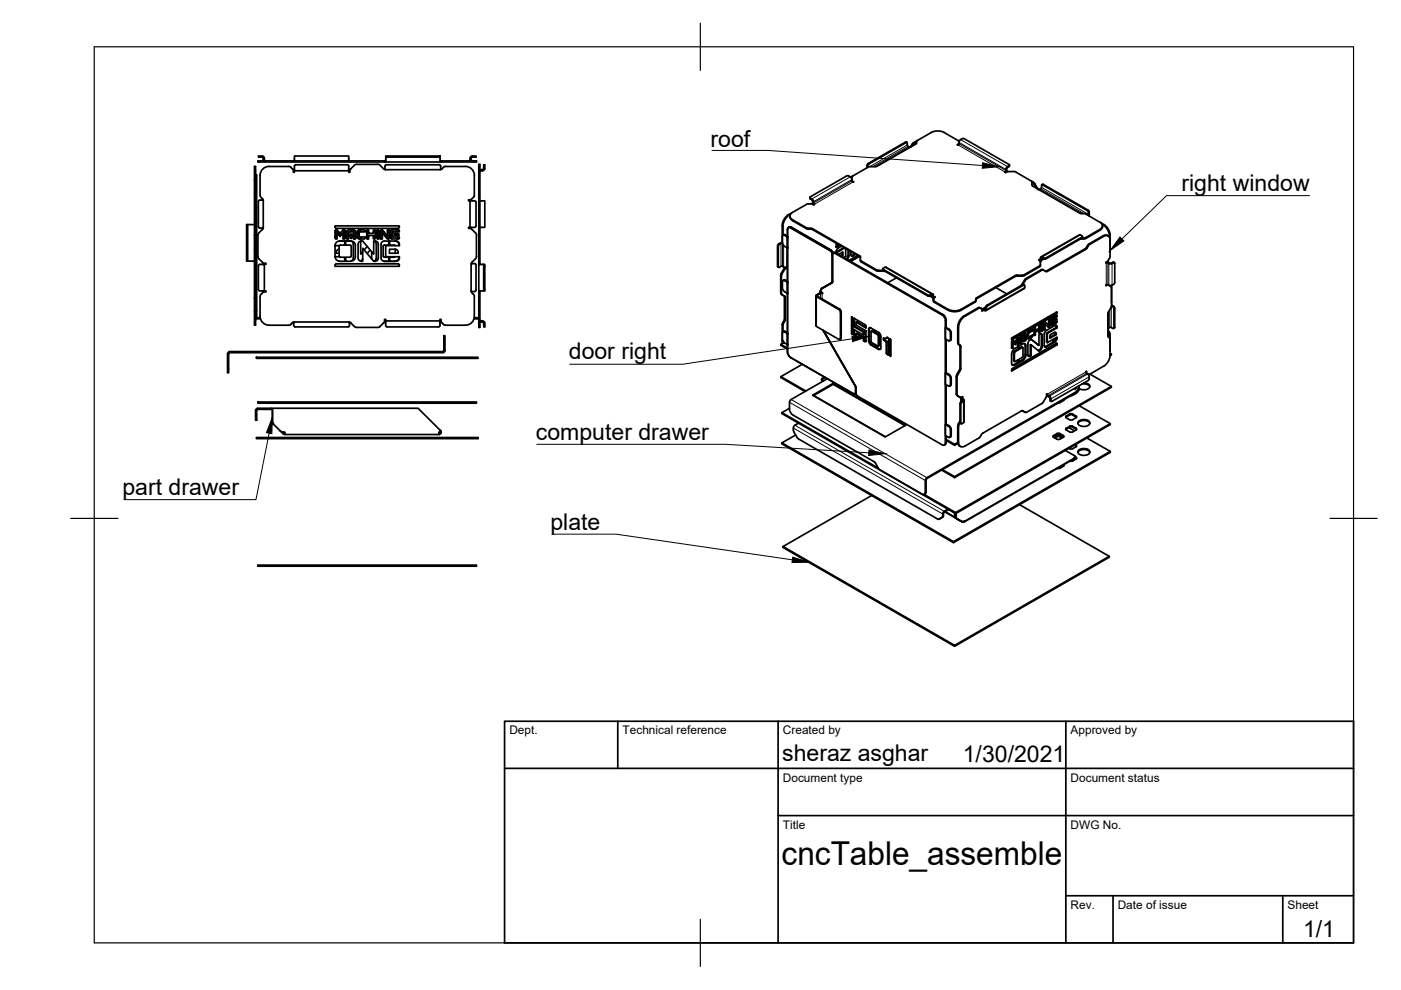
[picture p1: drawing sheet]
<svg xmlns="http://www.w3.org/2000/svg" width="297mm" height="210mm" viewBox="0 0 297 210" stroke-linecap="round" stroke-linejoin="round" font-family="sans-serif">
<defs><g id="words">
<text font-size="7" x="165.7" y="183.4">cncTable_assemble</text>
<g font-size="4.9">
<text x="150.6" y="31.2">roof</text>
<text x="250.5" y="40.4">right window</text>
<text x="120.6" y="76.2">door right</text>
<text x="113.6" y="93.2">computer drawer</text>
<text x="26" y="105">part drawer</text>
<text x="116.7" y="112.3">plate</text>
<text x="165.8" y="161.4">sheraz asghar</text>
<text x="204.1" y="161.5">1/30/2021</text>
<text x="276.3" y="198.6">1/1</text>
</g>
<g font-size="2.5">
<text x="108" y="155.7">Dept.</text>
<text x="132" y="155.7">Technical reference</text>
<text x="166" y="155.7">Created by</text>
<text x="227" y="155.7">Approved by</text>
<text x="166" y="165.7">Document type</text>
<text x="227" y="165.7">Document status</text>
<text x="166" y="175.7">Title</text>
<text x="227" y="175.7">DWG No.</text>
<text x="227" y="192.7">Rev.</text>
<text x="237" y="192.7">Date of issue</text>
<text x="273" y="192.7">Sheet</text>
</g>
</g></defs>
<!-- layer: Visible -->
<g fill="none" stroke="#000" stroke-width=".36">
<path d="M54 38.2v-2.9h.2v2.9M54 38.2h.2v2.8h-.2zM54.2 37h.2v30.3h-.2M55.1 34.1h26.7M55.1 34.1h-.4v.2h.4M55.1 34.3h26.5M55.1 34.1v.2M55.9 34.1l-.2-.7-.9-.1v-.2a.95 .95 0 0 1 1.3 .9l.2 .1M61.7 35.5l.5 .4M61.7 35.5l-.5-.2h-4.2a1.88 1.88 0 0 0-1.9 1.9v4.2l.5 .7M62.2 35.9v.5M62.2 36h.2"/>
<path d="M62.2 36.4l.1 .1 .1-.1M62.4 36.2v.2M62.4 34.1v-1h11.5v1M62.5 35.1l.2-.2h10.9l.3 .2v1.1h-11.5zM73.9 36.4l.2 .1 .1-.1M73.9 36h.3v.4M73.9 36.2v.2M74.4 35.8l-.2 .1M75.6 34.9h4.5M75.6 34.8l-.5 .2-.7 .8M80.1 34.8l.3 .1 .9 .9 .5 .2h11.5l.4-.2M81.6 34.1v.2h.2"/>
<path d="M81.6 36l.1-.9 .2-.2h11.2l.3 .2v.9M81.8 33.1h11.5v.2h-11.5zM81.8 33.3v1h11.5v-1M93.3 34.1h7.7v.2h-7.5M93.5 34.1v.2h-.2M94 35.5l.3-.2h4.4a1.92 1.92 0 0 1 1.9 1.9M94 35.5l-.3 .3M99.7 33.9a.58 .58 0 0 1 .4-.8h.8v.2l-.9 .1-.1 .7M99.7 33.9l-.2 .2M100.6 37.2v4.2M100.6 34.1v.2M101.5 35.3h.2"/>
<path d="M102 36l.5-.1 .1-1h.2a.93 .93 0 0 1-1 1.4l-.1 .1M102 36h-.2M180.5 37.7l.1-.1v.7M180.6 38.3l.4 .3h-.2zM180.6 38.1a.98 .98 0 0 0-1.1-.8l-7.7 4.4-.1 .2 .4 .3M180.7 38.2l-.1 .1M180.8 37.3l-.4 .3M184 35.4l-3.2 1.9-.2 .3M184.1 34.7l-.2 .2-.1 .7M184.2 34.8l-.2 .7M184.5 35.3l-.5 .1M192 30.1l-8 4.6"/>
<path d="M192.1 30.1l.2 .1M192.1 30.1h-.1M192.4 30.3v.6l.3 .3M192.4 30.3l-.3-.1-7.9 4.6M192.8 31.1l.1 .2M193.1 31l.1 .1M193.5 30.7l-.2 .3M194.1 30.6l-8.1 4.6-1.5 .1M194.3 30.1l-.8 .6M194.5 29.8l-.4 .8M197.5 28.1l-3.8 2.2-.6 .9M197.5 28.1l1.3-.3 1.4 .3"/>
<path d="M200.2 28.1l3.1 1.8v.6l-.3 .2h.2l.1-.3M203.2 29.9l.2 .1M203.3 30.1h.1M203.3 30.3v.1M204 29.4l-.5 .4-.2 .4M204 29.4h.5l9.4 5.5v.2a.9 .9 0 0 0-.6 .8M213.3 35.9v.3M213.3 36.2l-.2 .3 .5-.1 1.8 .1M213.3 36.4l.1 .1M213.4 36.3l.2 .1M213.4 35.8v.3M213.4 36.1l-.2 .5"/>
<path d="M214 35v.3l-.6 .5M215.4 36.5l3.2 1.8 .4 1.2 9.9 5.7 1.3 .2 3 1.7M218.7 38.4l.6 .4 .6 1.1M218.8 38.7h.1M218.9 38.7l.4 .4M219.2 39.1l.5 .8M220 39.9l.1 .2M220.8 39.3l.2-.1 9.5 5.5 .3 .4-.1 .6M220.8 39.3v.6l-.5 .3M221.2 39.1l9.5 5.5M221.2 39.1l-.3 .1M52.3 47.6h.2v7.8h-.2z"/>
<path d="M52.5 47.6h1.5M52.5 55.4h1.5M54 49.9v2.9h.2M54 49.9h.2v2.9M54 41v8.9M54 52.8v10.4M54.2 41v8.9M54.2 52.8v10.4M54.7 54.4l.2 .5 .7 .7M54.8 42.7v5.3l.3 .4M54.8 56.4v5M55.1 42.4h.7"/>
<path d="M55.1 48.4h.7M55.1 56.1h.9v5.6h-.9M55.1 42.4l-.3 .3M55.1 56l-.3 .4M55.6 48.7l-.9 1v4.7M55.6 55.6l.2 .3M55.6 42.1l.2 .5v5.6M55.8 55.8h.6l-.1 .2M55.8 55.9v.2M55.8 48.2l-.2 .5M56 56.1h.3M71 48.2v-.3h13.7l-.1 .4-.2 .1"/>
<path d="M71 54.4h.9M71 52.1h.9M71 50.2h.5M71 49.2h.8M71 48.9v1.6M71.1 56.2l.2-.3h13.1l.2 .1 .1 .5h-13.7v-.3M71.1 48.2l.2 .2M71.1 49.7v.2h.4M71.2 49.7l.3-.2v1.2l-.4-.2M71.2 48.7h.3l.6 .8 .7-.7v1.8M71.3 48.7l-.2 .2M71.3 48.4h13.1"/>
<path d="M71.5 49.5h.1M71.9 52.8a.72 .72 0 0 0-.6 .9h.6M71.9 51.1h1.2M72.1 52h1v-.9h-1.1a1.01 1.01 0 0 0-1 1M72.1 52l-.2 .2v2.1l.2 .2h1v.9h-1.1a1.01 1.01 0 0 1-1-1v-2.3M72.4 49.2v.6M72.4 49.2h.1M72.7 49.5l-.6 .6-.5-.6h.4v.4h-.1M72.8 48.7h.2M72.8 48.7v.1M73 48.7l.2 .2v1.6l-.2 .2h-.3v-1.2M73.2 48.8v1.8"/>
<path d="M73.3 51.1h1a.65 .65 0 0 1 .6 .7M73.6 49v.9l.3-.3M73.9 50.3l-.3 .3M74.1 49.2h.7M74.1 49.1l-.2 .2v1.4h-.2l-.2-.2 .1-1.5 .4-.3h.9l.4 .3 .1 1.5-.2 .2h-.2v-1.4M74.1 49.9l.2 .6M74.3 49.7h.3v.6M74.3 49.7l-.2 .2M74.3 51.1h-1v.9h.9M74.3 51.1a1.01 1.01 0 0 1 1.1 1M74.4 49.7l-.3 .3M74.6 50.5h-.3"/>
<path d="M74.6 49.7l.2 .2M74.6 48.7l-.3 .5M74.8 49.9l-.2 .6M74.8 49.1l.2 .2M74.9 48.7l.2 .2-.1 1.7M74.9 51.8v2.9a.65 .65 0 0 1-.6 .7h-1v-.9h.9l.3-.2v-2.1l-.3-.2M75.3 52.1v2.3M75.4 54.4a1.01 1.01 0 0 1-1.1 1M75.4 49v1.6M75.7 50.2l.1 .2 .4 .3h1l.3-.3M75.8 49v1.5M75.9 51.8v3"/>
<path d="M75.9 51.8a.71 .71 0 0 1 1-.7l2.3 2.7v-2.7a.75 .75 0 0 1 1 .7M76.2 50.2h.1M76.2 50.2h1.2v.2M76.2 49.2h.1M76.3 48.7l-.2 .2v1.6l.2 .2M76.5 51.1v2.7l.4-.4M76.5 48.7v.5M76.5 50.2v.5M76.9 52.7v2.7a.77 .77 0 0 1-1-.7M76.9 54.9l-.4 .5M77.2 48.7l-1.2 .1-.3 .4v1M77.2 48.7l.3 .3"/>
<path d="M77.4 49v.2h-1.2M77.9 52.3l-.7 .7M77.9 48.7v1.9M77.9 48.7h.3v.8h1v-.8h.2M77.9 48.7l-.2 .2v1.6l.2 .2M78.5 53l-.6 .8M78.8 53.4v1.5M79.2 50.2h.3M79.2 49.2h.3M79.2 51.1l.3 .1 .3 .6M79.4 48.7l.2 .2-.1 1.7-.3 .1v-.8h-1v.8h-.3M79.5 49.2h.1"/>
<path d="M79.6 50.2h-.1M79.6 49.2v1M79.8 51.8v2.9l-.3 .6-.3 .1M79.9 49l.1 1.2M80 50.2l-.1 .2M80.1 48.7h-.2v1.8M80.1 48.7l.2 .2M80.2 51.8v2.9a.74 .74 0 0 1-1 .7l-2.3-2.7M80.3 48.9v1.8l-.4-.2M80.3 49v1.6M80.8 51.8v3M80.8 51.8a.65 .65 0 0 1 .6-.7h2.6a.65 .65 0 0 1 .7 .7"/>
<path d="M80.8 48.7h.3l1 1.2M80.8 48.7l-.2 .2v1.6l.2 .2h.3v-1.2M80.9 49.2h.5M80.9 49.1l-.2 .2v1.3M81.1 49.7l-.2 .1 .2 .5M81.3 49.7h.1M81.4 49.7l.2 .3M81.5 52l-.3 .2v2.1l.3 .2h.9v.9h-1M81.8 52.1v2.3M81.8 49.6v.7M81.8 54.4h2.9a.76 .76 0 0 1-.7 1h-2.5a.65 .65 0 0 1-.7-.7M81.8 52.1h.1"/>
<path d="M82.2 49l-.1 1.6M82.4 48.7h-.3v1.2M82.4 48.7l.2 .2-.1 1.7-.4 .1-1-1.2M82.4 51.1v.9h-.9M82.6 48.8v1.8M82.6 52.8h1.2a.66 .66 0 0 1 .6 .9h-1.8zM82.6 51.1v.9h.9M82.9 48.9v1.6M82.9 50.5l.2 .2M83 48.8l.3 .4M83 49.5l.3 .3M83 49.5v1.1"/>
<path d="M83.1 48.7h1.4M83.1 50.7h1.4M83.1 48.7l-.2 .2M83.3 49.2v1M83.3 50.2h.1M83.3 50.2h1.4l-.2 .5M83.3 49.2h.1M83.6 52l.2 .1M83.8 54.4l-1.2 .1v.9h1.1a1.01 1.01 0 0 0 1-1M83.8 51.1a1.01 1.01 0 0 1 .9 1M83.8 52.8v.9M84.1 49.5l-.3 .4"/>
<path d="M84.2 49.5v.4M84.2 50.2v.5M84.3 48.7l-.4 .5M84.3 49.5h-.6v.4h.9l-.2-.4M84.5 48.7l.2 .5h-1.4M84.7 51.8v.3h-2.9M99.4 48.2h.3M99.4 48.2l-.1 .2h.6M99.9 48.2v.2M99.9 42.4v.2M99.9 42.3v.1M99.9 55.9h.7"/>
<path d="M99.9 42.3l-.6 .1v.1l.4 .1M99.9 48.4l1.1 1.3v4.7M100.6 41.4l-.1 .3-.6 .6M100.6 55.9l.3 .3M100.9 56.2v5.3l-.1 .3h-.9M100.9 47.9l-.3 .3h-.9v-5.6h1.1l.1 .3v5M101 54.4l-.1 .3-1 1.2v5.8M101.5 55.8v-20.9h.2v21.2M101.7 42.6h1.1v5.6h-1.1M101.7 55.8h-.2v.3M102.6 56.1h.2v5.6h-.2zM102.6 56.1h-1.1v5.6h1.1"/>
<path d="M164.9 56.6l.2 .1M165 52.2v4.4M165.1 51.7l-.3 .4 .1 4.5M165.3 51.8l-.3 .4M165.5 58.4l.1 3.9 .8 .6M165.6 56.5l-.5 .2-.1-.2M165.6 56.5h.3M165.8 58l-.1 .5v3.7M165.9 59.8v1.5l.4 .5M165.9 51.4a1.39 1.39 0 0 0 1.1 1.2M165.9 59.7l.2-.3 .9 .5M165.9 51.5l-.8 .2"/>
<path d="M165.9 56.5l.2 .1M165.9 51.6l-.7 .2M166 48v1.9l.5-.1M166.1 56.6h.8l-.1 .2M166.4 57.1l-.6 .9M166.5 49.8l.5 .3M166.5 59.4l.5 .3M166.5 59.4l-.5 .1M166.7 56.7l-.5 .3-.7 1.4M166.8 56.8l-.4 .3-.2-.1M167 48.7v25.9a1.49 1.49 0 0 0 .6 1.2l13.4 7.7M167 50.3l-.7-.4h-.4v1.5"/>
<path d="M167.3 48.2l-.1 .1M167.3 48.1l.5 .1M167.4 45.6l-1 1-.4 1.3M167.5 45.8l.1 .6 .4 .4M167.5 45.5l-.2 .1M167.6 48.3l8.5 4.9M167.7 48.3l-.5-.1-.2 .5M167.8 48.2l8.4 4.8 .5 .6M167.9 45.1a3.1 3.1 0 0 0-2.1 2.8l.1 3.6M168 46.8l3 1.7 .9 .1M171 43.3l-3.3 2-.2 .3 .2 .7 3.3 2 1.3 .2 10.1 6M171.4 43.2h.5"/>
<path d="M171.4 43.2l-.4 .1M171.7 41.9v.2l.4 .3M171.9 48.6l.4 .1M172.1 42.4l.4 1M172.1 42.2l.3 .3 .1 .5 .2 .4-.8-.2M172.3 48.7l9.9 5.7 .2 .3M172.3 43.1l-.2 .1M172.4 43.3h-.1M176 53.1l.4 .8M176.1 53.1l.4 .8M176.4 53.9v5.7M176.4 59.6l-.1 .3-2.2 1.3-.2 .9"/>
<path d="M176.5 53.9v6l-2.2 1.2M177 53.7l22.8 13.1a1.49 1.49 0 0 1 .6 1.2M177 53.7h-.4l-.1 .2M177.1 53.6l22.8 13.1a1.49 1.49 0 0 1 .7 1.2M177.1 53.6l-.5 .1M177.2 52.3l.2 .1M177.3 51.7v.1l.2-.1M177.3 51.6h.1M177.8 51.9l-.6 .2v.2M177.8 54l.9-.6v.7M177.9 51.9l-.7 .4M178.1 52l-.7 .4"/>
<path d="M178.4 52.2a1.41 1.41 0 0 0-1.2 1.5l1.9-1.1M178.6 53.5v.5l.1 .1-.3 .2M178.6 54l-.4 .2M178.9 52.5l-1.7 1M179.3 54.4l-.4 .2M179.3 54.4h.1M179.3 52.7v1.7M179.8 53v1.4l-.4 .5M180 54.2l-.4 .8M180 53.1v1.2M180.4 53.4l.1 .8 .1 .1 .5-.1-.2-.1 .2-.3M180.9 54.1l-.4 .1"/>
<path d="M181.2 53.8l-.1 .4M181.8 54.2l-1.8 1M182 54.3l-1.8 1M182.2 54.4l-1.8 1M182.4 55.1l.2 .2 3.2 1.9 1.5 .1M182.4 54.5v.8l.2 .3 3.4 1.9h1.6M187.2 57l.1 .3M187.3 57.1l9.5 5.5h.3l.6-.3 .2 .3M187.3 57.3l9.5 5.5h.3l.4-.2M187.9 56.7l9.9 5.7M187.9 56.6l-.6 .3v.2M190 58.9l-1.8 1.1"/>
<path d="M215.2 58.5l-8.1 4.6-.2 .3v.6l-3.5 2-1 .1-1.4-.3-2.9-1.7-.2-.3v-.6M215.7 58.5l-.4 .1-8.2 4.7-.4 .6-3 1.7M215.7 58.3l-.5 .1M217.2 58.2l-1.6 .1M217.2 58.4l-1.6 .1M217.7 59.1l-.8 1.2M220.1 40.1h.1M220.3 55.2l.3 .2v.3M220.4 55l-.1 .2M220.6 56.3l-.2 .3-3.2 1.8M220.6 56.1l-.2 .3-3.2 1.8M220.6 55.4v.9"/>
<path d="M220.8 55l-.2 .3h-.1M220.9 57.3l-3.2 1.9M221 54.5h-.3l-.1 .6-.2-.1M221 57.2l.7 .4M221.1 57.1l-3.7 2-.8 1.4M221.2 57.3h-.3M221.3 54.9l-.6 .4M222.1 57.5l-.4 .1M229.1 50.6h.3M229.3 50.7h.5M229.4 50.3l-7.7 4.4h-.3l-.5-.2M229.4 50.5l-7.7 4.4h-.3l-.6-.2v.4"/>
<path d="M229.4 50.3v-.3l-.6-.2-8.1 4.7M229.5 50.1l-.1 .4M230.2 50.5l-.4 .1M230.7 44.5l.2 .3v.6M230.9 51.7l-.9 1.1-8.1 4.6-.3 .1M231 45.3l-.2 .4M233.2 48.7l-3 1.6-.8 .2M233.2 48.8l-3 1.8M233.2 47.1l.5 .6-.1 .6-.4 .3M233.4 47.2a3.1 3.1 0 0 1 2 2.7M233.7 47.6l.1 .1M233.7 47.9l-.1 .6-.4 .3"/>
<path d="M233.9 47.7l.9 1 .4 1.3M234.6 55.6l-.1 .2h.4M234.7 55.5v.1M234.8 49.9l.1 .1M234.8 49.9l-.4-.1-.5 .2-3 1.7M234.9 55.8l.2 .1M234.9 55.4v.2M234.9 55.4l-.4 .2M235.1 55.9h.7M235.2 50v.2M235.4 49.9v4.4M235.4 50.9a.83 .83 0 0 0-.4-.9 .83 .83 0 0 0-1 .1l-2.9 1.7-.9 1.1-8.1 4.6"/>
<path d="M235.4 54.3l-.5 1.1M235.4 53.4h.1M235.8 55.9l.5-.2v.1l.1 4.1-.2 .3-.4 .3h-.7M235.9 55.6l-.5 .2-.9-.2M236 55.6l.3 .1M48.2 75v4.1h.3v-4.1M54 66.1v2.8h.2v-2.8M54 63.2h.2v2.9h-.2zM54.4 75.7h46.9v.3h-46.9zM54.8 61.3l.3 .4M55.2 67.4h-.8v.2h.8M55.3 62.4l-.2 .5v4.1a1.92 1.92 0 0 0 2 2h4.1l.5-.2"/>
<path d="M55.6 62.1l-.3 .3M55.8 61.7l-.2 .4M56 61.7h.4v.2h-.6M62 68.4l.4-.1h11.7l.3 .1M62 68.5l-.3 .3M62.3 68.3v.7M62.3 69l.3 .3h11.2l.3-.3M74.1 68.3v.7M74.4 68.5l1 .9h4.7M81.3 68.5l-.7 .7-.5 .2M81.5 68.3h.3M81.8 69l.3 .3h10.9l.3-.3"/>
<path d="M81.8 69v-1h11.5v1M81.8 68l-.1-.3h-.1l-.1 .6-.2 .1M93.3 68v-.3h.2v.6M93.5 68.3h-.2M93.5 68.3l.2 .1M93.7 68.5l.3 .3M94.1 74.3v-3.1h.2l.1 3.1-.3 .4-.2 .1h-45.2l-.2 .2M94.1 74.3l-.2 .2h-45.2l-.4 .3v.2M99.9 61.7l.5 .7M100.4 62.4l.2 .5M100.5 67.4h.8v.2h-.8M100.6 62.9v4.1"/>
<path d="M100.6 67a1.92 1.92 0 0 1-1.9 2h-4.2l-.5-.2M101.5 61.7v.2h.2M101.5 69h.2M101.7 67.8l.1 .2a.88 .88 0 0 1 .9 .3 .88 .88 0 0 1 .1 1h-.2l-.1-1-.7-.1M101.7 61.7v7.7h-.2v-7.5M165.6 73v.2l1.4 .8M165.6 73l1.4 .8M165.6 79.9l5.3 3M165.7 62.2l.1 .3M165.8 72.3l.1 .5M165.9 70.6l.2-.3 .9 .4v2.4a1.39 1.39 0 0 1-1.1-1.2v-1.3M166 68.4l-.2 .4v3.5"/>
<path d="M166 72.3v.4M166 69v1.4l.3-.2 .7 .3M166.1 68.5l-.1 .4M166.2 72.6l-.6 .4M166.3 62.7v5M166.3 67.7l-.3 .7M166.3 61.8l.7 .4M166.4 68l-.3 .5M166.4 62.8v5.2M170.1 77.2l-4.5 2.7v.1l5.1 3M173 62.7v6.3M173 69l.1 .2 4.7 2.7h.3l.1-.2"/>
<path d="M173.1 62.9l4.7 2.7 .4 .6M173.1 62.5l-.1 .1 .1 .3M173.3 62.8l4.7 2.7 .3 .4 .1 5.7M173.3 62.6v.2M174 61.8l.4-.7-.3 .4-.1 .6M174 61.8l.4 .3v.2l-.4-.1-.7 .4M174.4 62.1h-.4l-.9 .4M174.5 70l6.8 11.7 .1 1.5-.2 .3h-.3M174.6 70.1l6.7 11.6 .2 1.6M174.8 80l-.5 .2M178.2 66.2v5.5M178.3 71.6l-.2 .4"/>
<path d="M180.6 70.8l.1 .1M180.7 67.2h-.1v3.6l.2-.1M180.7 67.2l.1 .3v3.3h-.1M180.7 67.3v3.4M181 69.9l.1 1.1 .4 .3M181 69.2h.1M181 69.9l2.1 1.1M181 69.3l2 1.1M181 69.8v.1M181.2 69.9v.8l.3 .5M181.2 67.5l2.2 1.3 .2 .3v.4M181.2 67.5v1.6"/>
<path d="M181.2 69.1h.1M181.2 67.5l-.2 .1v1.6M181.2 67.5h.1M181.2 69.2l2 1.1M181.5 68.4v.5M181.5 70.8v.5M181.5 68.3h.2l1.9 1M181.5 68.9h.1M181.5 69l2.1 1.1v2.2M181.5 70.8l1.5 .8M181.5 68.3l2.1 1.2M181.6 70.8h-.1"/>
<path d="M181.6 68.3l-.1 .1M181.7 70.7l-.2 .1M181.7 70.7l1.5 .8M181.7 70.6v.1M181.7 68.2h.1M183.1 70.4v.1M183.1 71.6v.6l.3 .2M183.1 70.5v.5l.1-.1M183.2 71.5l.1 .1M183.2 71.6l.1 .5M183.2 70.4v.5M183.3 70.9h-.1"/>
<path d="M183.3 72.2l.3 .1M183.6 72.3l-.2 .1M183.6 72.3h.1M184.1 69.8v2.5M184.2 69.8l.2-.3 1 .5v.6l-.6-.4-.1 .1v2.1l.1 .2 .6 .4v.6a1.63 1.63 0 0 1-1.2-1.3M184.3 69.7v2.5M184.3 72.2l.1 .2a1.56 1.56 0 0 0 1 1M184.4 69.5l-.1 .2M184.7 70.2l.2-.1 .5 .3M185.5 70.6v-.6a1.52 1.52 0 0 1 1.3 1.3M185.5 73.6l.7 .5M185.7 70.1v.4"/>
<path d="M185.7 73.1v.4M186.2 73.4l.2-.1v-2.2l-.7-.6-.2 .1 .7 .6v2.1l-.7-.3v.6l.2-.1 1 .5M186.8 71.3v2.5l-.1 .2-.4 .1M187.5 71.7l.1 .4M187.6 72.1l.5 .3M187.9 72.5v2.4M187.9 74.9l.1 .2M188 71.6v-.1l.3 .1M188 71.6l-.3 .2-.4-.1v.3l.6 .5 .2-.1v2.4l.1 .2M188 75.1l.3 .1M188.2 71.5l-.3 .3M188.2 75l.2 .1"/>
<path d="M188.3 71.6l.1 .3v3.3M188.4 75.2h-.1M188.6 75.3l.1-3.4 .1 .1v3.5M188.7 75.3l.1 .2M188.8 71.9l.1 3.4M197.2 62.8l.6 .4M197.6 62.6l.1 .1M197.7 62.7l.1 .4h.3M197.9 62.6v.2M197.9 62.8l.4 .2-.5 .3 .2 .5 3 1.8M200.4 69.5v2.4l.7 .3M200.4 68v25.9"/>
<path d="M200.6 69.4l-.2 .1a1.27 1.27 0 0 1 1.1 1.2v1.5h-.4M200.6 67.9v1.5M200.6 72v7M200.6 69.4l.6 .4M201.1 65.6l1.3 .3 1.4-.3M201.1 79.5l-.7-.4 .2-.1a1.35 1.35 0 0 1 1.1 1.2v1.3l-.3 .4M201.1 79.5l.4 .8M201.2 69.8l.2 .2a2.7 2.7 0 0 1 .2 2l-.2 .3M203.4 73.1l.2 .3-.1 4.6M203.6 78l-.9 1.8 .1 3.7 .1 .3 .5 .4M203.6 73.2l.1 .3M203.7 73.5v4.6"/>
<path d="M203.7 78.1l-.8 1.7v3.8l.2 .3 .6 .4M204.4 67l-.7 .6-.6 1.3v3.8l.3 .4M207.4 65.3l-3 1.7M207.5 65.4l-2.9 1.6-1 1-.4 1.4v3.4l.4 .4M207.7 65.2l.4 .2M207.7 65.2h-.3M207.9 65.3h-.3M207.9 65.4h.2M208 65.4l.2 .1 .1 .5 .1-.2M208.1 65.5h.1M208.6 65.7l-.2 .1M208.9 65.2v.5l-.5-.2-.2 .2"/>
<path d="M209 65.1l-.7 .4M209.1 65.6l-.1 .3-.4-.2M209.2 64.8l-.2 .4M209.4 64.8l-.2 .3-.1 .6M211.1 61l2.3 1.3M214.6 72.7v1l.2 .1h-.3l.1-.1M214.6 72.3l-.1 .2v1.3M214.7 72.7h.1M214.7 72.6l-.1 .1M214.8 72.2l-.2 .1M214.8 72.2l.3 .2M214.8 72.2h.1"/>
<path d="M214.8 72.2l.4 .3M214.8 72.8v1M214.8 72.7v.1M214.9 74.8v1.6M214.9 76.4l.2 .3M215 77.3l-.4 .1M215.1 72.4l.1 .1M215.1 72.4h.1M215.1 72.9h.1M215.2 73.9l.7-.4v.7M215.2 73.9a1.57 1.57 0 0 0-.7 1.2v1.9l.2 .4h.5l.7-.4-.1-.1v-.5M215.2 72.5l.7-.9-.1 1.2"/>
<path d="M215.7 72.3l-.2-.1-.4 .7M215.7 72.3v.9l.2-.1M215.7 72.3l-.4 .7-.5-.3M215.8 73.5v.6l.1 .1-.8 .6v1.7l.2 .1 .6-.3v.7M215.8 74.1l-.7 .3-.2 .3M215.8 76.9l-.8 .4M215.8 72.8l-.1 .2M215.9 71.6h.1M216 71.6v1.3l-.1 .2M216.3 72.7h-.1M216.6 76.4l-.5 .3M216.8 73l-.7 .4v.7l.6-.4 .2 .1v1.9l-.8 .5v.7l.7-.5"/>
<path d="M216.8 72.2v.1M216.8 72.9l.3-.1 .4 .3v2.1M216.8 72.4l.2-.1 .1-.7-.4 .3 .1 .5M216.9 73.7l-.3-.1-.5 .3M216.9 71.7l-.1 .6M217 71.1l-.6 .3-.1 1.3 .2 .1-.2 .1a1.82 1.82 0 0 1 .1-1.6l.8-.5h.3l.1 1.2-.3 .3v-1.1M217 71l.2 .2M217 60.4l-7.7 4.5M217 60.4l.3 .2M217.2 60.4l-.3-.1-7.7 4.5M217.2 72.9l.2 .4M217.3 60.6l-.1 .6-8.2 4.7"/>
<path d="M217.3 71.2l-.8 .3v1.3M217.3 73.3v1.8M217.4 75.1a1.57 1.57 0 0 1-.7 1.2M217.4 70.7v1.2l-.1 .2M217.5 75.2a1.57 1.57 0 0 1-.7 1.3M217.8 70.9v.7l.2 .3 .8-.5 .2-.4-.9 .5-.2-.1M217.9 70.6v.8M217.9 71.3v.1M218 71.7l-.2 .1M218.4 72l.2-.1 1.6 1.3M218.4 72l-.4 .8-.1 2.5 .3 .3 .2-.1M218.4 75.3l-.4 .2"/>
<path d="M218.4 73.1v2.2l.2 .1-.2 .1M218.5 73.1l.2 .1M218.6 71.9l1.6 1.3M218.6 73.2v2.2M218.7 73.2l1.6 1.3a1.11 1.11 0 0 0 .7-1v-2.4l-.3-.4-.4 .2-.1 2.3M218.7 73.2h-.1M218.8 70l-.9 .5M218.8 71.1l-.8 .6M218.9 69.8l.1 .3-.9 .5v.9M219 70.1v-.3l-.2 .1-.7 .3-.3 .6M219.2 71l.2 .1M219.4 70.3v.6l.1 .1-.1 .1"/>
<path d="M219.4 70.9l-.2 .1M219.5 70.1v-.7l-.3 .4v1.2M220.1 73.1h.1M220.2 70l-.7 .4M220.4 69v1.2M220.4 70.2l-.2 .2M220.4 69h-.2v.7l-.7 .4-.1-.1v-.5M220.4 68.9l.1 .1v1.4l-.3 .2v-.6l-.1-.1-.7 .4 .1 .1v.6M220.7 70.8l.1 2.6M220.8 73.4l-.2 .6-.5 .4M220.9 70.1h-.1l.1 .1M220.9 68.7v1.4h.1l-.1 .1"/>
<path d="M221 68.7v1.4M221.1 68.7h-.4v1.5M221.3 68.6v1.3M221.3 69.9h.1M221.4 70.9v2.4l.1 .2 .4 .1M221.4 68.8v1h.2l-.2 .1M221.4 69.8h-.1M221.4 68.8h.2M221.5 68.3l.8 .5-.2-.1M221.6 68.3l-.3 .3M221.6 68.9v.9M221.6 68.8l.7 .6 .2-.1"/>
<path d="M221.6 68.8v.1M221.9 70l-.5 .8M221.9 70.6v1.9l.2 .1M222.1 70.8v1.8M222.1 67.3l.2 .1M222.3 68.8v-1l.2-.1v1.3l-.3 .3M222.5 67.7l.1 .1v1.3l-.1 .2M222.8 67.7l.2 .1M222.8 67.7v1.3M223 67.5l.9-.6 .2 .3-.9 .5v.9M223 67.4l-.1 .3M223.6 72.5l-1.8 1.1"/>
<path d="M223.6 69l-1.8 1.1M223.7 72.5a1.06 1.06 0 0 0 .4-1l-2 1.1M223.7 69h.4v.5M223.7 70.4l.1 .3M223.8 68.2l.1 .1M223.8 70.7l.1 .2-1.3 .8v-.7l1.1-.5h.2v.4M223.8 66.6l-9.3 5.3M223.8 70.9l-1.2 .6M223.9 72l-.6 .3M223.9 67.7l-.5 .3M223.9 67.6l-.5 .2v.3l.6-.3M223.9 68.9v.5l.2 .1-2 1.2"/>
<path d="M223.9 67.6l.1 .2-.1-.2M223.9 71.7l-.6 .5 .1 .2M223.9 71.6v.3l-.4 .5-2 1.1M223.9 69.4l-2 1.2M223.9 67l-.9 .6v.8l.2 .2M223.9 66.2l-.1 .3M223.9 72.8l-9.2 5.3-.2 .3M223.9 72.8v.2l.2 .1-9.6 5.6v-.3M223.9 73l-9.4 5.5M223.9 68.1l-.1 .3-1 .5M224 72.8h.1M224 72.8h.1v.3"/>
<path d="M224 68.5l-1 .5-.1-.1M224 66.9l.1 .3M224 68.5l.1-.5-.9 .6M224.1 66.4v-.3l-9.6 5.6v.2M224.1 66.3l-.2 .3-9.2 5.4-.2-.1M230.4 78.8v.4l.2 .1M230.4 78.8l-.2 .1 .2 .3M230.5 79.2h.1M230.5 79.2l.1 .1M230.5 79.2l.2 .2M230.6 79.3l.1 .1M230.6 79.3h.1"/>
<path d="M230.6 79.3a.86 .86 0 0 1 .3 1M231.1 79.3l4.5 2.6v.2l-33.2 19.2M234.5 60.4h.1M234.6 60.4l-.1 .2 .4-.2 .2 .1M234.6 60.4h.3M234.9 69.9h.1M234.9 70.3l.2 .3M234.9 69.6l.5-.2 .5 .2M234.9 69.9l.1 .2M235 60.4l.6 .3 .1 .3M235 70.1l.4 .8M235.1 70.6l.1 1"/>
<path d="M235.2 71.6l.2 .3M235.4 70.9v4.4l-.2 .9a2.79 2.79 0 0 1-1.2 1.4l-2.9 1.7-.4 .1M235.4 74.9l.2 .2M235.4 74.3v.2M235.5 60.6v.1M235.5 65.2l-.6 1.4v4.6l.3 .4M235.6 75.1v.2l-.2 .1M235.6 75.1l-.2 .1M235.7 64.9l.4 .2 .1 .3v4.1l-.2 .1M235.7 60.5v4.3M235.7 64.7l.5 .3 .1 .3 .1 4.1-.3 .3M235.7 64.8l-.1 .4"/>
<path d="M235.7 64.2v.1M54.4 92.8h46.9v.2h-46.9zM54.7 85.2h46.3v.3h-46.3zM57.8 86.6h-3.4l-.2 .5v2h.2l.1-2.2 3-.1 .3 .2v2.5v-2.9h30.8l4.8 4.7M57.8 89.5l.1 .3 2.1 2.2 .4 .1M59.4 91.3l.5 .3h.5v.5h32.7M60 91.6l.4 .3M93.3 91.6l-.2 .3M93.4 91.3h.1M93.4 91.3v.3h-.3v.5M93.4 91.3l.1 .5-.4 .3M165.8 87.5l20.4 11.8"/>
<path d="M167.4 86.6l-1.6 .9v.2l36.8 21.2 .1 .9M167.4 86.8a1.49 1.49 0 0 0 .7 1.2M168.1 88l17.2 9.9 .9 1.3M168.2 90.8l.1 .8M168.3 91.6l1 1.4M168.7 92.2l-2.9 1.7 36.4 20.9v.3l-36.4-21v-.2M169.3 93.1l29.5 16.9 .3 .1M169.3 89.7l-.9 .6-.2 .4M172.5 83.9l15.2 8.7M174.3 80.2l-.1 .4 .3 .2M175 80l-.8 .6M175.4 80.3l-7.7 4.4-.3 .6v1.5"/>
<path d="M176.7 81.3l-4.4 2.5 15.4 8.8 4.3-2.5-15.3-8.8v.2l-4.2 2.4M176.7 81.5l15.2 8.7M181.5 83.2l-.1 .3h-.4M181.5 83.2l.4 .8 17.8 10.3 .5 .1 .2-.5M181.5 83.5h-.2M186.2 99.2l.5 .5M186.6 99.7l8.9 5.1M199.6 99.7l2.8 1.6M199.8 99.6l2.6 1.5M200.4 90v2.3l.7 .4M200.4 81.5l.7 .3M200.6 89.9a1.35 1.35 0 0 1 1.1 1.2v1.2l-.3 .4"/>
<path d="M200.6 89.9l-.2 .1 .7 .4M200.6 93.4l1.8 1M200.6 93.2l1.8 1M200.6 81.6v8.3M200.6 92.4v1.4M200.6 93.8l-.1 .3-.3 .3M201.1 90.3l.4 .8M201.5 91.2v1.5h-.4M201.5 80.3v1.5h-.4M202.4 94.2v.2M203.1 93.8l-.7 .4M203.1 94l-.7 .4"/>
<path d="M203.4 84.1l.1 .1M203.5 94.6l.1 .1M203.5 89.2l-.4 1.1v3.4l.1 .5 .3 .4M203.5 89.6l-.3 .8v3.4M203.6 89.6v.2M203.6 89.8h.2M203.7 85.6v4.1M203.7 84.4v.8M203.8 85.1l-.2 .4-.1 4.1M203.9 84.6l.2 .1v.2M203.9 84.2l-.1 .1 .1 .3M203.9 84.2h.1"/>
<path d="M204 84.5l.4 .4-.6 .4-.1 .3M204 84.2l-.3 .2-.2-.1M204.1 84.1v.4M204.1 85l-.3 .1M204.4 84.9v4.5M204.4 89.4l-.5 .4-.2-.1M207.5 92.9l-2.9 1.7a.83 .83 0 0 1-1 .1 .83 .83 0 0 1-.4-.9M207.9 92.5l-.4 .4M208.1 92.2l-.2 .3M208.4 91.8l-.3 .4M216.8 87.1l.6 .3zM216.8 87.1h-.3l-8.1 4.7"/>
<path d="M217.2 87.3h.1M220.9 85.5l-3.2 1.9h-.3M221.2 85.2l-.3 .4M221.7 84.3l-.5 .9M221.9 83.6l.7 .7v.7l.3 .1M222.1 83.6l.4 .4M222.1 83.6h-.2l-.2 .7M222.5 84l.3 .6M222.8 84.6l.1 .5h.1M224.1 92.4h.6M224.1 92.6h.6M224.1 91.9h.6"/>
<path d="M224.1 92.1h.6M224.1 93.1h.6M224.1 91.9l-.8 .6 .1 .2 .7 .4M224.1 92.1l-.8 .5M224.1 92.4l-.6 .4M224.1 92.6l-.5 .3M224.7 91.9l.9 .6-.2 .2-.7 .4M224.7 92.1l.8 .5M224.7 92.4l.6 .4M224.7 92.6l.5 .3M224.7 99.3h-.6M224.7 85.4h-.3"/>
<path d="M225.3 98.7l.2 .1M225.5 84.8v.1M225.5 98.5v.3l-.8 .5M225.6 84.7l-.9 .7M225.9 95.5l2 1.2-.3 .6-23.1 13.4M226.1 91l-.1 .1M226.6 95.1h.2M226.6 90.7l1.2 .6M226.8 90.4l-.7 .4-.2 .2 .9 .6M226.8 87.8l-.7 .4-.2 .2 .9 .6M226.8 88l-.8 .5M226.8 90.6l-.7 .4"/>
<path d="M226.8 90.4h.6M226.8 90.6h.6M226.8 87.8h.6M226.8 88h.6M226.8 95.1h.6M226.8 91.6h.6M226.8 89h.6M227.4 90.4l.7 .4 .2 .2-.9 .6M227.4 87.8l.7 .4 .2 .2-.9 .6M227.4 88l.8 .5M227.4 90.6l.7 .4M227.4 97.7l-.5 .1"/>
<path d="M227.4 83.8l-.3 .1M227.8 94.4l.4 .2M227.9 97l.3 .2M227.9 96.9l.4 .3-.9 .5M228 94.3l.1 .1M228.1 83.4l-.7 .4M228.1 94.3l.2 .3-.9 .5M228.1 91l.1 .1M228.2 83.2v.1M228.3 83.2l-.2 .2M228.5 83.1l-32 18.4M228.5 95.9a1.59 1.59 0 0 1 2.6 0"/>
<path d="M228.5 89.8a1.59 1.59 0 0 1 2.6 0M228.6 95.6a1.59 1.59 0 0 1 2.5 .2 1.48 1.48 0 0 1-2.6 0zM228.6 89.4a1.59 1.59 0 0 1 2.5 .3 1.48 1.48 0 0 1-2.6 0zM228.6 81.9v.7l-.1 .3-32 18.4M228.8 81.8v.7M228.8 82.5l-.3 .6M228.8 86l6.6 3.8M229.4 81.4l1.1 .1 .6 .5M229.8 81.2a1.1 1.1 0 0 1 1.3 .8 1.61 1.61 0 0 1-2.3 .4M230.4 92.9l5 2.8M231 80.3l-.3 .4-7.7 4.4M235.4 95.7v.2l-33.2 19.2"/>
<path d="M235.4 95.7l-33.2 19.1M235.6 81.9l-33.2 19.2v.2M54.7 119.8h46.3v.3h-46.3zM184.8 105.1l-18.8 10.8 36.4 20.9v.2l-36.4-20.9v-.2M195.9 104.8l6.7 3.9M196.4 104.3l-.1 .3-.3 .2M196.5 101.3l-.3 .6-.1 2.7-.3 .3-.3-.1M196.5 101.5l-.1 .3-.1 2.5M199.3 110h.1M199.9 109.6l-.8 .5M200.3 108.5l3.7 2.2-1.5-.9M201 107.9l-.8 .5a1.09 1.09 0 0 0-.4 1.2l-.7 .5"/>
<path d="M201.1 108l-1 .7-.2 .9M202.4 108.8v.8M202.4 109.5l.1 .3M202.6 109.5h.1M202.6 108.7l32.8-18.9v.2l-32.8 18.9zM202.6 109.9l1.3 .6h-.2M202.7 108.8l.1 1.2M203.7 110.4v.1M204.3 110.6h-.3M204.4 110.5l.2-.1-.2 .3-.2-.1M204.5 110.5h-.6M216.2 107l19 11v.1l-32.8 18.9"/>
<path d="M235.2 118l-32.8 18.8"/>
</g>
<g fill="#000" stroke="#000" stroke-width=".21">
<circle cx="167" cy="59.9" r=".17"/>
<circle cx="167" cy="52.6" r=".17"/>
<circle cx="167" cy="50.3" r=".17"/>
<circle cx="220.1" cy="40.1" r=".17"/>
<circle cx="166" cy="72.4" r=".17"/>
<circle cx="167" cy="70.7" r=".17"/>
<circle cx="167" cy="62.2" r=".17"/>
<circle cx="167" cy="73.1" r=".17"/>
<circle cx="57.9" cy="89.8" r=".17"/>
</g>
<!-- layer: Visible Narrow -->
<g fill="none" stroke="#000" stroke-width=".21">
<path d="M180.3 37.5l-8.2 4.7v.2M180.6 38.1l-8.1 4.7-.2-.1M180.6 38.3l-8.1 4.7-.2-.1M180.8 38.6l-8.2 4.8M181 38.5v.1M183.8 35.1l.2 .1M183.8 35.5h.1M184 34.7l.2 .1M192 30.1l.1 .1M192.4 30.7l-8.1 4.7M192.5 31l-7.5 4.3M192.7 31.2l-7.2 4.1"/>
<path d="M193.3 30.6l.2 .1M193.7 30.3l.1 .1M203 30.6v.1M203.2 30.7l9.9 5.9M203.3 30.2l10 5.7 .1-.1M203.3 30.5l10 5.7 .1-.1M203.7 29.6l9.9 5.7v.2M213.9 35.1v.2M219.1 38.6l-.2 .1M219.4 39l-.2 .1M219.9 39.9l-.1 .1M220.7 40l9.1 5.3"/>
<path d="M220.8 39.7l10 5.7h.1M221.2 39.1l-.2 .1M164.8 56.4l.2 .2M164.8 52.1l.2 .1M165.1 51.7l.1 .1M165.4 51.5l.2 .1v4.9M165.5 58.4l.2 .1M165.7 57.9l.1 .1M165.8 51.3h.1M165.8 47.9l.2 .1M165.9 51.7v4.8M166.1 52.1v4.5"/>
<path d="M166.5 49.8l-.2 .1M166.5 59.4l-.2 .1M166.6 56.7l.2 .1M166.8 52.5v4.1M167.2 45.5l.1 .1M167.8 48.2l-.2 .1M168 46.6v.2M171 48.3v.2M171.4 48.4v.2M171.8 42v.2M171.9 48.4v.2M172.3 48.5v.2"/>
<path d="M176.1 53l-.1 .1M176.2 53.1l-.1 .1M177.1 53.6l-.1 .1M177.2 52.3l.2 .1M179.8 54.2l.2 .1M180.7 54.2l.2 .1M182.2 54.2v.2M182.6 55.3v.3M185.8 57.2v.2M186.3 57.3v.2M187.3 57.1v.2M187.3 57.4v.1"/>
<path d="M187.6 56.7l9.9 5.7 .2 .3 .2-.1M215.2 58.5v.1M215.6 58.3v.2M216.7 58.3v.2M217.2 58.2v.2M217.2 59.4l.2 .1M217.5 59l.2 .2M220.4 56.4v.2M220.4 40.1l9 5.2M220.7 57.2l.2 .1M221.1 54.8l-.3 .3-.2-.1-.2 .3M221.3 54.7v.2"/>
<path d="M221.7 54.7v.2M221.9 57.4l.2 .1M229.1 49.8l-8.2 4.7v.2h-.3M229.3 50.5v.2M229.4 50.3v.2M229.8 50.5v.2M230 52.8l.2 .1M230.2 50.3v.3M230.4 52.4l.1 .1M230.6 52.1h.1M230.7 44.6l-.2 .1M230.9 51.7l.2 .1"/>
<path d="M230.9 45l-.1 .1M233.2 48.7v.1M233.8 50l.2 .1M234 47.6l-.2 .1M234.5 55.7v4.7M235.1 55.7l-.2 .1v4.6M235.3 55.8l-.2 .1v4.6M235.4 49.9l-.2 .1M235.6 55.8l.2 .1v4.6M235.9 55.6l.2 .1M165.5 62.1l.2 .1M165.7 62.4l.1 .1"/>
<path d="M165.8 68.8l.2 .2M165.8 72.3l.2 .1M166 68.4l.1 .1M166.3 67.9l.1 .1M166.3 62.8l.1 .1M166.3 67.7l.2 .1M166.3 62.9l.2 .1M166.5 70.3l-.2 .1M173.1 62.5l.2 .1-.2 .3v6.3M173.8 62.1l.2 .1v1M174.1 61.9l-.1 .1M174.4 62.2l-.1 1.2"/>
<path d="M178 65.5l-.2 .1M178.4 71.6l-.2 .1M178.4 66.1l-.2 .1M180.8 70.8l-.1 .1M181 69.9h.1M181.2 69.1l-.2 .1h.2M181.2 70.7l-.2 .1M181.2 67.5l-.2 .1M181.3 71l-.1 .2M181.5 71.3h.1M181.7 70.7l-.2 .1M181.7 68.3h-.2"/>
<path d="M183 71.6l.2-.1-.1 .2M183.2 70.3l-.2 .1M183.2 70.4l-.1 .1M183.2 70.9l-.1 .1M183.2 72.1l-.1 .1M183.3 72.2l-.2 .1M183.6 72.3l-.2 .1M183.6 69.5h.1M184.3 69.7l-.2 .1M184.3 72.2l-.2 .1M184.8 73.1h-.1M185 70.1l-.2 .1"/>
<path d="M186.3 70.9l-.2 .1M186.4 71.1l-.2 .1M186.4 73.2l-.2 .1M186.4 74l-.2 .1M187.5 71.9l-.2 .1M187.6 72.1l-.2 .1M188.1 74.8l-.2 .1M188.1 71.5l-.1 .1M188.2 75l-.2 .1M188.4 75.2h-.1M188.8 71.9l-.2 .1M188.8 75.2l-.2 .1"/>
<path d="M188.8 75.5h.1M196.8 62.6v.2M197.2 62.6v.2M197.3 62.7l.4 .2 .2-.1M197.9 62.9l.2 .2M198.1 63.9v.2M199.9 66.7l-.2 .1M200.6 67.9l-.2 .1M201 65.6v.2M201.2 69.8l-.1 .1M201.2 79.4l-.1 .1M201.7 71.9l-.2 .1"/>
<path d="M201.7 70.6l-.2 .1M202.7 79.8l.2 .1M202.9 79.4l.2 .1M203.1 72.7l.1 .1M203.1 69.3l.1 .1M203.2 73l.2 .1M203.4 73.1l.2 .1M203.4 78.5l.2 .1M203.5 73.4l.2 .1M203.5 78l.2 .1M203.7 65.6v.2M204.4 67l.2 .1"/>
<path d="M206.7 63.9v.2M207.1 63.1v.2M207.4 65.3l.1 .1M208.9 65.2h.2M208.9 65.3l-.3 .2v.2h-.4M209.2 64.8l.1 .1M214.5 73.8h.1M214.5 71.9l.2 .1M214.6 72.7l.2 .1M214.8 72.2h.1M214.9 76.4l.2 .1M214.9 74.8h.2"/>
<path d="M215 77.3l.2 .1M215.1 72.4l.1 .1M215.1 72.9l.2 .1M215.1 74.4l.2 .1M215.5 72.2l.1 .1M215.7 73l.2 .1M215.8 72.8l.2 .1M215.9 71.6h.1M216.2 72.8h.1M216.3 71.6l.2 .1M216.5 71.4l.1 .1M216.6 73.6l.1 .1"/>
<path d="M216.6 76.4h.2M216.7 60.3l.1 .1M216.8 72.3h.2M216.9 60.3l.1 .1M217 71.1l.1 .1M217 71.7l.1 .1M217.3 72.1l.1 .1M217.3 61l-8.2 4.7-.2-.2-.1 .3M217.3 73.3l.2 .1M217.3 75.1l.2 .1M217.4 71.9l.2 .1M217.4 70.9l.2 .1"/>
<path d="M217.9 71.4l.2 .1M217.9 70.6h.2M218 70.5l.1 .1M218 71.7l.1 .1M218.2 75.5h.2M218.4 73.1l.2 .1M218.6 71.3l.2 .2M218.8 69.9l.2 .1M218.9 71l.1 .1M219.2 71l.2 .1M220 73.1l.2 .1M220.2 70.4l.2 .1"/>
<path d="M220.3 74.2l.2 .1M220.4 70.2l.1 .1M220.4 69h.1M220.7 70.2h.2M220.8 73.4l.2 .1M220.8 71l.2 .1M220.9 68.7h.1M221.3 69.9h.1M221.4 68.8l.2 .1M221.7 73.5l.1 .1M221.9 72.5l.2 .1M221.9 70.6l.2 .2"/>
<path d="M221.9 70.6l.2 .1M222.1 68.7l.2 .1M222.3 69.2l.2 .1M222.5 69l.1 .1M222.5 67.7l.1 .1M222.8 69h.2M223 68.4l.1 .2M223 67.6l.1 .1M223 67.6l.2 .1M223.4 72v.3M223.5 72.4l.1 .1M223.8 66.6h.1"/>
<path d="M223.8 70.7l.1 .1M223.8 68.4l.2 .1M223.9 67.6h.1M223.9 71.6l.2 .1M223.9 69.2l.2 .1M223.9 68.1l.2 .1M223.9 66.2l.2 .2M223.9 72.8l.2 .1M224 66.9l.1 .1M230.2 78.9l-8.2 4.6M230.3 78.7l.1 .1M230.4 79.2l-8.2 4.7v.2"/>
<path d="M230.7 79.4l-.1-.1-8.1 4.7v.2M230.9 79.9l-8.1 4.7-.2-.1M234.5 60.5v.1M235 70.1l-.1 .1M235.1 66.1v3.5M235.2 70.5l-.1 .1M235.3 65.7v3.7M235.4 70.9l-.2 .1M235.4 74.3v.1M235.6 65.1v4.3M235.7 64.2h.1M235.8 64.7l-.1 .1"/>
<path d="M236.1 64.9l-.2 .1M236.3 69.4l-.1 .1M236.3 65.3l-.1 .1M167.4 85.3l28.8 16.6 .1-.1M167.7 84.7l28.8 16.6v.2M168.2 90.8l31.7 18.2 .1-.1M168.5 90.2l31.7 18.2v.2M174.3 80.2v.2M200.6 93.8l-.2 .1M201.2 90.3l-.1 .1M201.7 92.3l-.2 .1M201.7 91.1l-.2 .1"/>
<path d="M201.7 80.2l-.2 .1M201.7 81.5l-.2 .1M202.7 83.5l.2 .1M202.9 83.8l.2 .1M203.1 90.3l.1 .1M203.1 93.7l.1 .1M203.2 89.8l.2 .1M203.4 89.5h.1M203.4 84.2h.2M203.5 89.6l.2 .1M203.5 85.5l.2 .1M203.8 85.1l.1 .2"/>
<path d="M203.9 84.2l.1 .1-.1 .8M204.3 84.7l-.2 .1 .2 .2v4.6M217.2 87.3l.2 .1M222.6 84.9l.2 .1M223.4 92.3v.3M224.1 91.9v.2M224.1 92.4v.2M224.7 91.9v.2M224.7 92.4v.2M225.4 92.3v.3M225.4 98.6v.1M226.1 88.2v.2"/>
<path d="M226.1 90.8v.2M226.8 87.8v.2M226.8 90.4v.2M227.4 87.8v.2M227.4 90.4v.2M227.6 82.4l.9 .5v.2M227.7 97.1l-23.1 13.3M228 82.2l.6 .4 .2-.1M228.1 88.2v.2M228.1 90.8v.2M228.1 94.4v.2M228.1 97v.1"/>
<path d="M196.3 104.3l-.1 .1M199.3 110l-.2 .1M199.9 109.6l-.2 .1M200 109.3l-.1 .1M200.5 108.4l1.9 1.2 .2-.2M202.6 109.9l.2 .1M202.7 109.7l-.1-.1-.1 .2-2.2-1.3 3.7 2.1M203.7 110.5h.2"/>
</g>
<g fill="#000" stroke="#000" stroke-width=".21">
<circle cx="235.4" cy="53.3" r=".08"/>
<circle cx="230.5" cy="79.2" r=".08"/>
<circle cx="216.8" cy="87.1" r=".08"/>
</g>
<!-- layer: Border -->
<path d="M20 9.9h267v190h-267zM148.5 4.9v10M15 109.9h10M282 109.9h10M148.5 194.9v10" fill="none" stroke="#000" stroke-width=".25"/>
<!-- layer: TitleBlock -->
<path d="M107 152.9h180v47h-180zM131 152.9v10M165 152.9v47M226 152.9v47M107 162.9h180M165 172.9h122M226 189.9h61M236 189.9v10M272 189.9v10" fill="none" stroke="#000" stroke-width=".36"/>
<!-- layer: Annotations -->
<path d="M208.3 34.5l3.5 .8-3.5 .4zM237.4 50.3l.9 .8-2.9 2zM180.6 71.3h3.6l-3.4 1.1zM57.8 88.4l-.2 3.6-1.1-.3zM184.2 95.4l3.5 .8-3.5 .4zM168.1 118.1l3.3 1.1-3.5 .1z" fill="#000" stroke="#000" stroke-width=".21"/>
<path d="M151 31.9h11.8l45.5 3.2M277.6 41.5h-30.3l-9.5 9.2M180.7 71.8l-36 5.4h-23.9M57.1 91.9l-2.8 14h-28M113.8 94.2h40.1l30.3 1.8M117.1 113.3h13.5l37.4 5.4" fill="none" stroke="#000" stroke-width=".21"/>
<use href="#words"/>
</svg>
